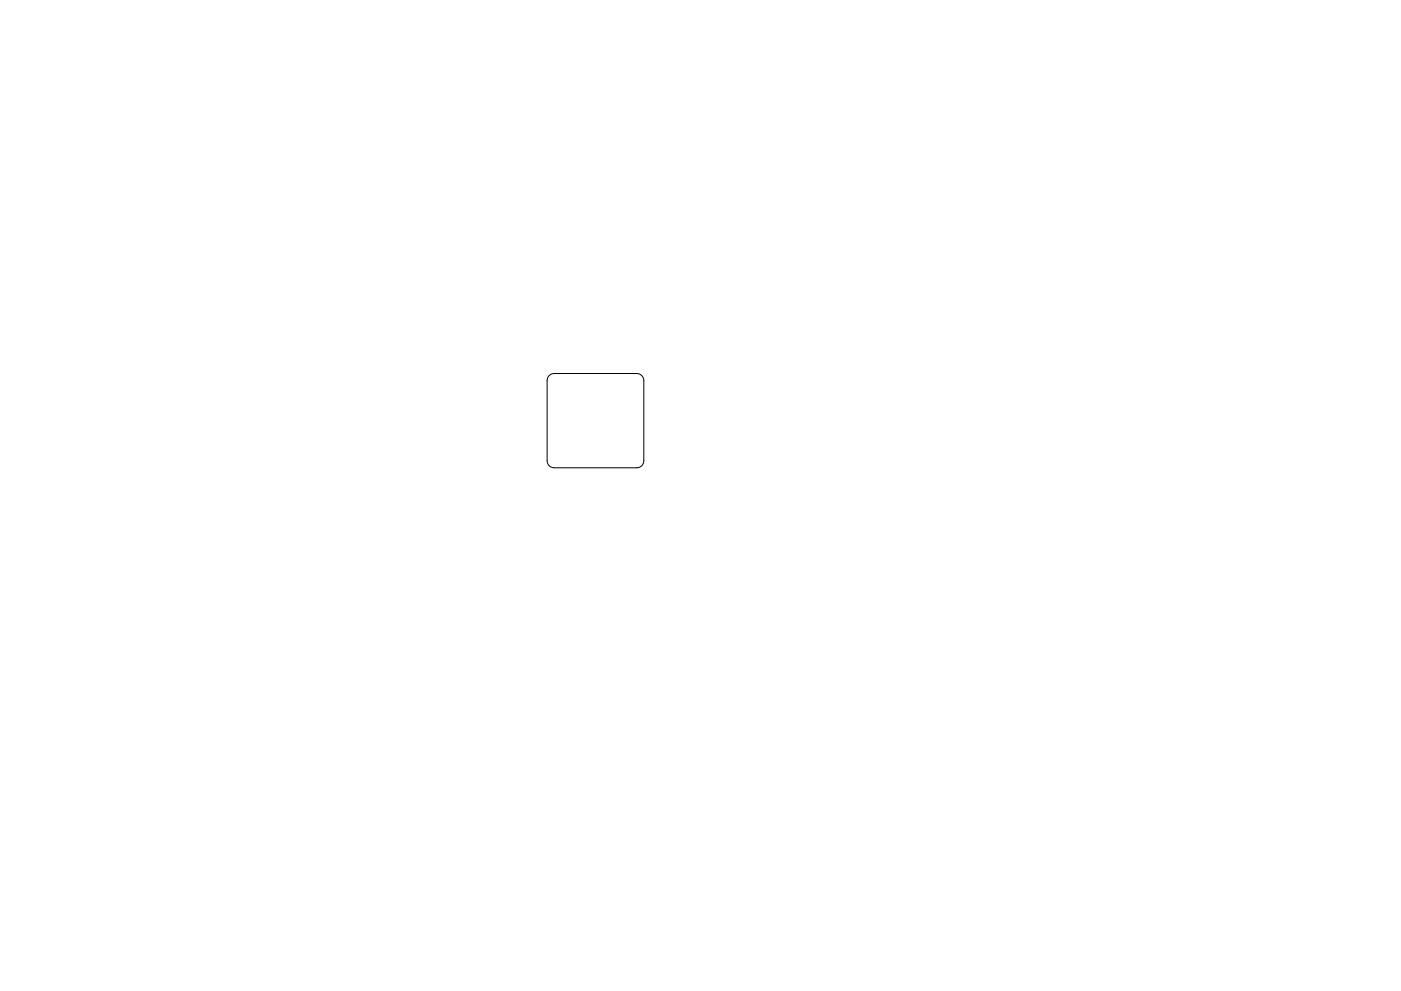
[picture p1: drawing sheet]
<svg xmlns="http://www.w3.org/2000/svg" width="297mm" height="210mm" viewBox="0 0 297 210" stroke-linecap="round" stroke-linejoin="round" font-family="sans-serif">
<path d="M116.4 79.7l.5-.3 .6-.2h17.5a1.5 1.5 0 0 1 1.5 1.5v17a1.5 1.5 0 0 1-1.5 1.5h-17.5a1.5 1.5 0 0 1-1.5-1.5v-17l.1-.6z" fill="none" stroke="#000" stroke-width=".21"/>
</svg>
